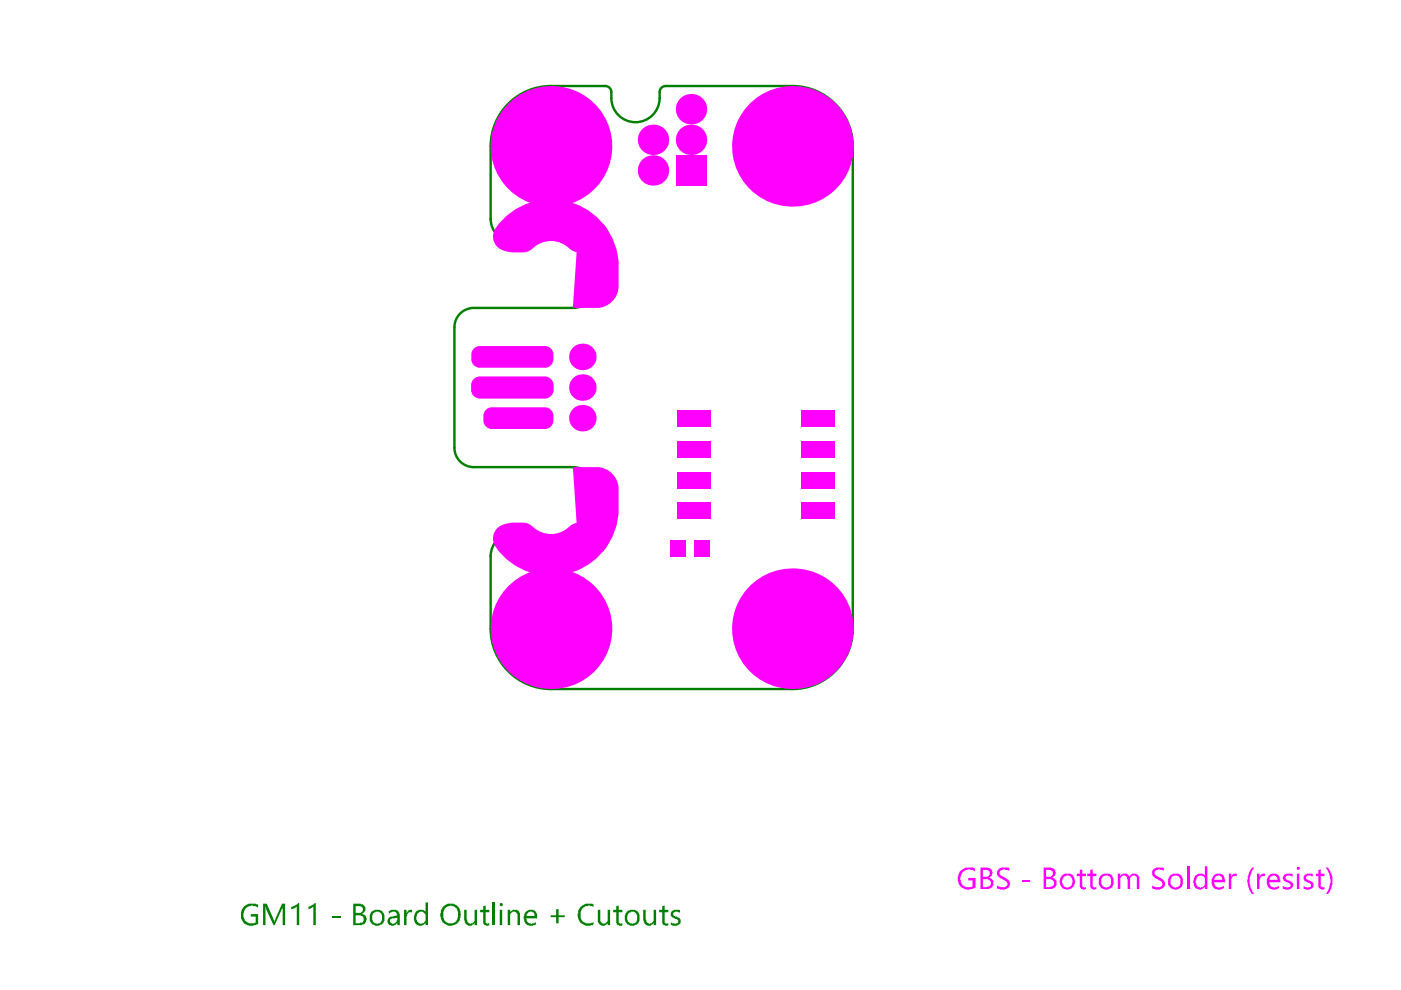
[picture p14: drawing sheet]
<svg xmlns="http://www.w3.org/2000/svg" width="297mm" height="210mm" viewBox="0 0 297 210" stroke-linecap="round" stroke-linejoin="round" font-family="sans-serif">
<g fill="none" stroke="#008000" stroke-width=".51">
<path d="M116.8 18.2h11.5M129.6 19.5v1.3M139.9 19.5v1.3M141.1 18.2h26.9M104 31v15.5M180.8 31v102.3M109.1 51.5h2.2M121.9 51.1l1.3 .7M126.5 56.6v3.6M96.3 69.4v25.5M100.4 65.3h21M100.4 99h21"/>
<path d="M104 117.8v15.5M109.1 112.9h2.2M123.2 112.5l-1.3 .7M126.5 104.2v3.6M168 146.1h-51.2"/>
</g>
<g fill="#008000">
<path d="M51.7 192.1h.2a2.77 2.77 0 0 1 2.8-.2v.5l-.6-.3a1.9 1.9 0 0 0-2.4 1.2 1.6 1.6 0 0 0 .6 2.1 1.95 1.95 0 0 0 1.9 .2v-1.3h-1v-.5h1.5v2.1h-.1a2.13 2.13 0 0 1-2.1 .2 2.22 2.22 0 0 1-1.4-2.7l.1-.5z"/>
<path d="M55.8 191.6h.8l1.5 3.8h.1l1.6-3.8h.7v4.5h-.6v-3.7l.2-.1h-.2v.3h-.1l-1.6 3.5h-.2l-1.7-3.8v3.8h-.5z"/>
<path d="M61.8 192.3l.6-.2v-.1l.7-.3 .1-.2h.2v4.6h-.5v-3.8l-.9 .5h-.2z"/>
<path d="M65.4 192.3l.5-.2v-.1l.7-.3 .1-.2h.3v4.6h-.6v-3.8l-.9 .5h-.1z"/>
<path d="M70.3 194.2h1.9v.4h-1.9z"/>
<path d="M85.7 192.9h.5v.7h.1a.76 .76 0 0 1 1.1-.7v.5a.76 .76 0 0 0-1.1 .8h-.1v1.9h-.5z"/>
<path d="M98.4 192.9h.5v2.1h.2a.89 .89 0 0 0 .6 .9l.5-.1 .4-.6v-2.3h.5v3.2h-.5v-.5a1.08 1.08 0 0 1-1.2 .7 1.08 1.08 0 0 1-.9-1.1l-.1-.1z"/>
<path d="M102.4 192.1l.6-.1v.9h.7v.5h-.7v2.2l.4 .2v.1l.3-.1v.3a.85 .85 0 0 1-.8 .1 .85 .85 0 0 1-.5-.8v-2h-.6v-.5h.6z"/>
<path d="M104.4 191.3h.5v4.8h-.5z"/>
<path d="M107.6 192.9h.6v.5a1.13 1.13 0 0 1 1.3-.5 1.13 1.13 0 0 1 .7 1.3v1.9h-.5v-1.8a.79 .79 0 0 0-.4-1 .79 .79 0 0 0-1 .4l-.1 .1v2.3h-.6z"/>
<path d="M117.9 192.8h.5v1.3h1.3v.4h-1.3v1.3h-.5v-1.3h-1.2v-.4h1.2z"/>
<path d="M123 192.4l.1-.1a2.34 2.34 0 0 1 2.7-.6v.6l-.5-.2a1.77 1.77 0 0 0-1.9 .7l-.2 .4a2.46 2.46 0 0 0 .3 2.2h.1a1.96 1.96 0 0 0 2.2 .1v.5a2.27 2.27 0 0 1-3.3-1.8v-.5h.1a1.32 1.32 0 0 1 .4-1.3z"/>
<path d="M126.8 192.9h.5v2.1a.73 .73 0 0 0 .4 .7 .73 .73 0 0 0 .9-.2l.2-.1v-2.5h.6v3.2h-.6v-.5a1 1 0 0 1-.8 .7 1 1 0 0 1-1-.5l-.2-.3z"/>
<path d="M130.7 192.1l.5-.1v.9h.8v.5h-.8v2.2l.4 .2v.1l.4-.1-.2 .5-.9-.2-.1-.3h-.1v-2.4h-.7v-.5h.7z"/>
<path d="M136.4 192.9h.5v2.1h.1a.89 .89 0 0 0 .7 .9l.5-.1 .4-.6v-2.3h.5v3.2h-.5v-.5a1.08 1.08 0 0 1-1.2 .7 1.08 1.08 0 0 1-.9-1.1l-.1-.1z"/>
<path d="M140.4 192.1l.5-.1v.9h.8v.5h-.8v2.2l.4 .2v.1l.4-.1v.3a.85 .85 0 0 1-.9 .1 .85 .85 0 0 1-.4-.8v-2h-.6v-.5h.6z"/>
<path d="M142.2 193.4h.2a1.32 1.32 0 0 1 1.8-.4v.6l-.4-.2a.6 .6 0 0 0-.9 0 .6 .6 0 0 0 0 .8h.2v.1a1.11 1.11 0 0 1 1.2 1.2v.1a1.42 1.42 0 0 1-2.1 .4v-.5l.3 .3h.5v.1h.3v-.1a.46 .46 0 0 0 .5-.5 .46 .46 0 0 0-.5-.5l-.2-.1a.96 .96 0 0 1-.9-1.3z"/>
<path d="M75.4 192.1v1.5h.7a.77 .77 0 0 0 .7-.5 .77 .77 0 0 0-.1-.8zM75.4 194.1v1.7h.9v-.2a.78 .78 0 0 0 .8-.5 .78 .78 0 0 0-.3-.9zM74.9 191.6h1.5l.3 .1a1.05 1.05 0 0 1 .5 1.7l-.5 .4h.1a1.06 1.06 0 0 1 .8 1.4l-.2 .7-.7 .2h-1.8z"/>
<path d="M79 193.7a1.6 1.6 0 0 0 .6 2.1 1.1 1.1 0 0 0 1.1-.3 1.1 1.1 0 0 0 .3-1.2 1.02 1.02 0 0 0-1.4-.9zM78.7 193.4l.1-.1a1.93 1.93 0 0 1 2.3 0 2.26 2.26 0 0 1-.1 2.7h-.1a1.6 1.6 0 0 1-1.9 0 1.6 1.6 0 0 1-.6-1.7v-.4z"/>
<path d="M82.7 195a.75 .75 0 0 0 .5 .8 .75 .75 0 0 0 .9-.4l.1-.8-1.1 .1zM82.4 193.2a1.77 1.77 0 0 1 2.2 .2l.2 .4v2.3h-.6v-.5a1.06 1.06 0 0 1-1.5 .6 1.06 1.06 0 0 1-.3-1.6l.4-.3 1.4-.2-.1-.3a.69 .69 0 0 0-1.2-.4l-.5 .3z"/>
<path d="M88.1 193.3h.2a1.27 1.27 0 0 1 1.9 .1v-2.1h.5v4.8h-.5v-.5a1.33 1.33 0 0 1-1.4 .7 1.33 1.33 0 0 1-1-1.2v-.9zM88.4 193.8v.3a1.29 1.29 0 0 0 .8 1.8l.8-.3 .1-.4h.1v-1.1a.97 .97 0 0 0-.7-.8 .97 .97 0 0 0-1 .4z"/>
<path d="M94.3 192.6a2.76 2.76 0 0 0 .2 2.9 1.73 1.73 0 0 0 2.4-.4 2.45 2.45 0 0 0-.4-2.8l-.4-.2a1.71 1.71 0 0 0-1.8 .5zM94 192.1a2.16 2.16 0 0 1 3.5 .8l.1 .4a3.2 3.2 0 0 1-.5 2.3 2.24 2.24 0 0 1-3.4-.2v-.2a2.29 2.29 0 0 1-.1-2.3z"/>
<path d="M106 191.6a.38 .38 0 0 1 .5-.1 .38 .38 0 0 1 .1 .5 .38 .38 0 0 1-.5 .1 .38 .38 0 0 1-.1-.5zM106 192.9h.5v3.2h-.5z"/>
<path d="M111.7 193.8v.4h-.2h1.9a.83 .83 0 0 0-.5-.8 .83 .83 0 0 0-1 .2zM111.3 193.6l.2-.3a1.34 1.34 0 0 1 1.5-.4 1.34 1.34 0 0 1 .9 1.2v.6h-2.4l.2 .1a1.02 1.02 0 0 0 1.4 1l.5-.3v.5a1.69 1.69 0 0 1-2.4-.6l-.2-1.1z"/>
<path d="M133.1 193.8v.1a1.29 1.29 0 0 0 .5 1.9h.2a1.12 1.12 0 0 0 1.1-.4 1.12 1.12 0 0 0 .2-1.2 .94 .94 0 0 0-.6-.8 .94 .94 0 0 0-1 .2zM132.9 193.3a1.87 1.87 0 0 1 2.6 .3v.1a1.96 1.96 0 0 1-.6 2.3 1.66 1.66 0 0 1-2-.2 1.66 1.66 0 0 1-.3-2z"/>
</g>
<g fill="none" stroke="#008000" stroke-width=".51">
<path d="M116.8 18.2a12.8 12.8 0 0 0-12.8 12.8M128.3 18.2a1.28 1.28 0 0 1 1.3 1.3M141.1 18.2a1.28 1.28 0 0 0-1.2 1.3M168 18.2a12.8 12.8 0 0 1 12.8 12.8M129.6 20.8a5.1 5.1 0 0 0 5.1 5.1 5.1 5.1 0 0 0 5.2-5.1M104 46.4a5.1 5.1 0 0 0 5.1 5.1M121.9 51.1a7.5 7.5 0 0 0-10.6 .4M123.2 51.8a5.1 5.1 0 0 1 3.3 4.8M100.4 65.3a4.1 4.1 0 0 0-4.1 4.1M126.6 60.2a5.1 5.1 0 0 1-5.2 5.1M96.3 94.9a4.1 4.1 0 0 0 4.1 4.1M121.4 99a5.1 5.1 0 0 1 5.1 5.2"/>
<path d="M109.1 112.8a5.1 5.1 0 0 0-5.1 5.2M111.3 112.9a7.5 7.5 0 0 0 10.6 .4M126.5 107.8a5.1 5.1 0 0 1-3.3 4.7M104 133.3a12.8 12.8 0 0 0 12.8 12.8M180.8 133.3a12.8 12.8 0 0 1-12.8 12.8"/>
</g>
<g fill="#f0f">
<path d="M105.4 112l1.3-.8 2.1-.4h2.5l1.4 .7a5.7 5.7 0 0 0 8.3-.1l.8-.4 .9-.2h3.7l1 .2 1 .7 .6 .8 .3 1.1-.1 1.1-1.2 2-1.5 1.6-1.8 1.4-1.9 1.1-2 .7-2.7 .5h-2.3l-2.5-.4-1.9-.6-1.9-.9-2-1.5-1.8-1.8-1.1-1.8-.1-.8 .1-.9z"/>
<path d="M107.2 45.9l2.3-1.6 1.9-1 2.4-.7 2.2-.3h2.3l2.3 .4 2.2 .8 1.9 1.1 1.7 1.3 1.7 1.8 1 1.7 .2 .9v.8l-.4 .8-.5 .7-.7 .5-.8 .3-4.4 .1-.8-.2-.7-.4a5.7 5.7 0 0 0-8.3-.1l-.7 .5-.8 .2h-2.9l-2-.6-1.1-.8-.6-1.4 .1-1.5 1-1.7z"/>
<path d="M122.4 51.6l5.4-4.2a13.5 13.5 0 0 1 3.4 9.2v4a4.6 4.6 0 0 1-4.7 4.7h-5z"/>
<path d="M121.5 99h5a4.6 4.6 0 0 1 4.7 4.7v4a13.5 13.5 0 0 1-3.4 9.2l-5.4-4.1z"/>
<path d="M203.5 184.8l.1-.1a2.93 2.93 0 0 1 3.1-.6v.6l-.3-.1a1.95 1.95 0 0 0-1.9 0 2.37 2.37 0 0 0-.7 2.7 1.69 1.69 0 0 0 2.4 .7v-1.3h-.9v-.6h1.5v2.1l-.2 .2a2.79 2.79 0 0 1-2.6-.2 2.49 2.49 0 0 1-.7-3z"/>
<path d="M211.5 184.5a2.29 2.29 0 0 1 2.2-.6l.3 .2v.5l-.8-.1a.81 .81 0 0 0-1 .1l-.2 .1a.73 .73 0 0 0 .6 1.1l.2 .2a1.76 1.76 0 0 1 1.3 1.2v.1a1.31 1.31 0 0 1-1.4 1.3l-1.2-.1-.1-.1v-.7a1.81 1.81 0 0 0 1.9 .3v-.2a.46 .46 0 0 0 .2-.7l-1.1-.8h-.2a1.28 1.28 0 0 1-.7-1.7z"/>
<path d="M216.7 186.5h1.7v.4h-1.7z"/>
<path d="M228.9 184.5l.6-.2v.9h.7v.6h-.7v2.2l.4 .1v.1l.3-.1v.4h-.1a.69 .69 0 0 1-1-.3l-.2-.1v-2.3h-.6v-.6h.6z"/>
<path d="M231.2 184.5l.5-.2v.9h.8v.6h-.8v2.2l.4 .1v.1l.4-.1v.4h-.2a.69 .69 0 0 1-1-.3l-.1-.1v-2.3h-.7v-.6h.7z"/>
<path d="M237 185.2h.5v.6a1.11 1.11 0 0 1 2 .1 1.11 1.11 0 0 1 1.9-.1l.2 .1v2.6h-.6v-1.8a.75 .75 0 0 0-.6-1.1 .75 .75 0 0 0-.8 .9v2h-.5v-2.1h-.1a.72 .72 0 0 0-.8-.8 .72 .72 0 0 0-.7 .8v2.1h-.5z"/>
<path d="M244.3 184.6h.1a1.51 1.51 0 0 1 1.8-.7l.6 .2v.5l-.7-.1a.81 .81 0 0 0-1 .1 .57 .57 0 0 0-.3 .6 .57 .57 0 0 0 .4 .4v.2a2.98 2.98 0 0 1 1.8 1.4 1.07 1.07 0 0 1-1 1.3v.1l-1.6-.1-.1-.1v-.7a1.84 1.84 0 0 0 2.1 .1v-.2h.1v-.3h-.1a.65 .65 0 0 0-.7-.6v-.2l-.8-.4a1.37 1.37 0 0 1-.6-1.5z"/>
<path d="M251.7 183.7h.5v4.8h-.5z"/>
<path d="M260.5 185.2h.6v.7l.2-.5 .9-.2v.6h-.1a.59 .59 0 0 0-.6-.1 .59 .59 0 0 0-.3 .6h-.1v2.2h-.6z"/>
<path d="M265.3 184.1l.7-.2h-.1l-.2 .4a4.1 4.1 0 0 0-.2 4.4v.3l.5 .5h-.5a4.4 4.4 0 0 1-.5-4.7z"/>
<path d="M266.5 185.2h.5v.7l.2-.1a1.05 1.05 0 0 1 1-.6v.6a.97 .97 0 0 0-1.2 1.1v1.6h-.5z"/>
<path d="M272.1 185.6a1.81 1.81 0 0 1 2-.2v.5a1.07 1.07 0 0 0-1.6 .1l.3 .5 .6 .3a.85 .85 0 0 1 .8 .8 .85 .85 0 0 1-.8 .9v.1l-1.3-.1-.1-.7 .9 .4 .2-.1a.4 .4 0 0 0 .6-.3 .4 .4 0 0 0-.4-.5v-.1h-.3v-.1l-.8-.3v-.1a.62 .62 0 0 1-.1-.9z"/>
<path d="M276.4 185.8h.1a1.32 1.32 0 0 1 1.8-.4v.5l-.5-.3a.59 .59 0 0 0-.6 0 .59 .59 0 0 0-.3 .5l.3 .4 .4 .2a1.2 1.2 0 0 1 .9 1.4l-.2 .1a1.81 1.81 0 0 1-1.9 .3v-.7l.3 .3 .5 .1 .2-.1a.47 .47 0 0 0 .6-.5 .47 .47 0 0 0-.7-.4v-.1a.96 .96 0 0 1-.9-1.3z"/>
<path d="M279.5 184.5l.5-.2v.9h.8v.6h-.8v2.2l.6 .2v-.1h.2l-.1 .5a.82 .82 0 0 1-1.1-.5h-.1v-2.3h-.5v-.6h.5z"/>
<path d="M281.1 183.9h.5l.4 .8a4.4 4.4 0 0 1 .2 3.8h-.1l-.2 .8-.3 .2h-.5l.5-.6 .3-.8a3.1 3.1 0 0 0 0-2.5v-.4z"/>
<path d="M100.5 80.4l.8-.5h.4v1.8h-1.8l.1-.5z"/>
<path d="M99.9 82.7h1.8v1.8a1.8 1.8 0 0 1-1.8-1.8z"/>
<path d="M115.5 82.7h1.8a1.8 1.8 0 0 1-1.8 1.8z"/>
<path d="M115.5 79.9a1.8 1.8 0 0 1 1.8 1.8h-1.8z"/>
<path d="M100.5 73.9l.8-.5h.4v1.8h-1.8l.1-.5z"/>
<path d="M99.9 76.2h1.8v1.8a1.8 1.8 0 0 1-1.8-1.8z"/>
<path d="M115.5 76.2h1.8a1.8 1.8 0 0 1-1.8 1.8z"/>
<path d="M115.5 73.4a1.8 1.8 0 0 1 1.8 1.8h-1.8z"/>
<path d="M103 86.9l.8-.5h.5v1.8h-1.8l.1-.5z"/>
<path d="M102.5 89.2h1.8v1.8a1.8 1.8 0 0 1-1.8-1.8z"/>
<path d="M115.5 89.2h1.8a1.8 1.8 0 0 1-1.8 1.8z"/>
<path d="M115.5 86.4a1.8 1.8 0 0 1 1.8 1.8h-1.8z"/>
<path d="M208.4 184.5v1.4h.9a.73 .73 0 0 0 .5-.8 .73 .73 0 0 0-.8-.6zM208.4 186.4v1.7h.9l.1-.1a.8 .8 0 0 0 .7-1 .8 .8 0 0 0-1.1-.6zM207.9 183.9h1.5l.9 .6a1.28 1.28 0 0 1-.6 1.6 1.16 1.16 0 0 1 1 1.1 1.16 1.16 0 0 1-.7 1.2l-.3 .1h-1.8z"/>
<path d="M221.8 184.5v1.4h.9a.73 .73 0 0 0 .5-.8 .73 .73 0 0 0-.8-.6zM221.8 186.4v1.7h.9l.1-.1a.8 .8 0 0 0 .7-1 .8 .8 0 0 0-1.1-.6zM221.3 183.9h1.5l.9 .6a1.28 1.28 0 0 1-.6 1.6 1.16 1.16 0 0 1 1 1.1 1.16 1.16 0 0 1-.7 1.2l-.3 .1h-1.8z"/>
<path d="M225.4 186v.1a1.33 1.33 0 0 0 .9 2.1l.7-.2a1.58 1.58 0 0 0-.1-2.2l-.8-.2zM224.9 185.9h.1a1.55 1.55 0 0 1 1.8-.7 1.55 1.55 0 0 1 1.1 1.6 1.62 1.62 0 0 1-1.8 1.8 1.62 1.62 0 0 1-1.3-2.2z"/>
<path d="M233.8 185.9v.1a1.25 1.25 0 0 0 .6 2.1v.1l.5-.1a1.6 1.6 0 0 0 .5-2.1 1.2 1.2 0 0 0-1.6-.1zM233.2 185.8a1.9 1.9 0 0 1 2.5-.2l.1 .2a2.76 2.76 0 0 1 0 2.3h-.1a1.57 1.57 0 0 1-1.9 .4 1.57 1.57 0 0 1-.8-1.7v-.5z"/>
<path d="M248.6 185.8a1.95 1.95 0 0 0-.3 1.9l.5 .4a1.06 1.06 0 0 0 1.5-.8v-.5a.97 .97 0 0 0-1.2-1.2zM248.1 185.6a2.15 2.15 0 0 1 2.4 0l.2 .4a2.46 2.46 0 0 1-.3 2.2 1.84 1.84 0 0 1-2.1 .2h-.1a2.26 2.26 0 0 1-.1-2.8z"/>
<path d="M253.4 185.6h.1a1.28 1.28 0 0 1 2 .2v-2.1h.5v4.8h-.5v-.5a1.32 1.32 0 0 1-1.9 .4l-.3-.3-.3-.9v-.5h.1v-.6h.2zM253.8 186l-.2 .5a1.48 1.48 0 0 0 .6 1.6h.2v.1a1.11 1.11 0 0 0 1.1-1.1v-.6a.89 .89 0 0 0-.9-.9l-.6 .2z"/>
<path d="M257.5 186l-.1 .5h1.8l-.1-.1a.75 .75 0 0 0-.6-.8 .75 .75 0 0 0-.8 .4zM257.3 185.6a1.36 1.36 0 0 1 1.4-.3 1.36 1.36 0 0 1 .9 1.1l.2 .7h-2.4l.1 .3a.93 .93 0 0 0 1.3 .7l.7-.3v.6h-.1a1.48 1.48 0 0 1-2.4-.8 1.95 1.95 0 0 1 .3-2z"/>
<path d="M269.2 186l-.1 .5h1.8l-.1-.1a.75 .75 0 0 0-.6-.8 .75 .75 0 0 0-.8 .4zM269 185.6a1.58 1.58 0 0 1 2.2 .2l.3 1.3h-2.4l.1 .6 .4 .4 .7 .1v-.1h.5v-.1l.4-.2v.6h-.1a1.48 1.48 0 0 1-2.4-.8 1.95 1.95 0 0 1 .3-2z"/>
<path d="M274.9 184.1a.35 .35 0 0 1 .7 0 .35 .35 0 0 1-.7 0zM275 185.2h.5v3.3h-.5z"/>
<circle cx="116.8" cy="133.3" r="12.8"/>
<circle cx="168" cy="133.3" r="12.8"/>
<circle cx="123.5" cy="88.7" r="2.81"/>
<circle cx="123.5" cy="82.2" r="2.81"/>
<circle cx="123.5" cy="75.7" r="2.81"/>
<circle cx="138.4" cy="36.1" r="3.2"/>
<circle cx="116.8" cy="31" r="12.8"/>
<circle cx="168" cy="31" r="12.8"/>
<circle cx="138.4" cy="29.6" r="3.2"/>
<circle cx="146.5" cy="29.6" r="3.2"/>
<circle cx="146.5" cy="23.1" r="3.2"/>
</g>
<g fill="#f0f">
<path d="M143.3 32.9h6.4v6.5h-6.4z" fill-rule="evenodd"/>
<path d="M99.9 81.7l1.8-1.8h13.8l1.8 1.8v1l-1.8 1.8h-13.8l-1.8-1.8z" fill-rule="evenodd"/>
<path d="M99.9 75.2l1.8-1.8h13.8l1.8 1.8v1l-1.8 1.8h-13.8l-1.8-1.8z" fill-rule="evenodd"/>
<path d="M102.5 88.2l1.8-1.8h11.2l1.8 1.8v1l-1.8 1.8h-11.2l-1.8-1.8z" fill-rule="evenodd"/>
<path d="M99.9 81.7l1.8-1.8h13.8l1.8 1.8v1l-1.8 1.8h-13.8l-1.8-1.8z" fill-rule="evenodd"/>
<path d="M169.9 106.5h7.2v3.6h-7.2z" fill-rule="evenodd"/>
<path d="M169.9 100h7.2v3.6h-7.2z" fill-rule="evenodd"/>
<path d="M169.9 93.5h7.2v3.6h-7.2z" fill-rule="evenodd"/>
<path d="M169.9 87h7.2v3.6h-7.2z" fill-rule="evenodd"/>
<path d="M143.6 87h7.1v3.6h-7.1z" fill-rule="evenodd"/>
<path d="M143.6 93.5h7.1v3.6h-7.1z" fill-rule="evenodd"/>
<path d="M143.6 100h7.1v3.6h-7.1z" fill-rule="evenodd"/>
<path d="M143.6 106.5h7.1v3.6h-7.1z" fill-rule="evenodd"/>
<path d="M147.2 114.4h3.3v3.6h-3.3z" fill-rule="evenodd"/>
<path d="M142 114.4h3.4v3.6h-3.4z" fill-rule="evenodd"/>
</g>
</svg>
